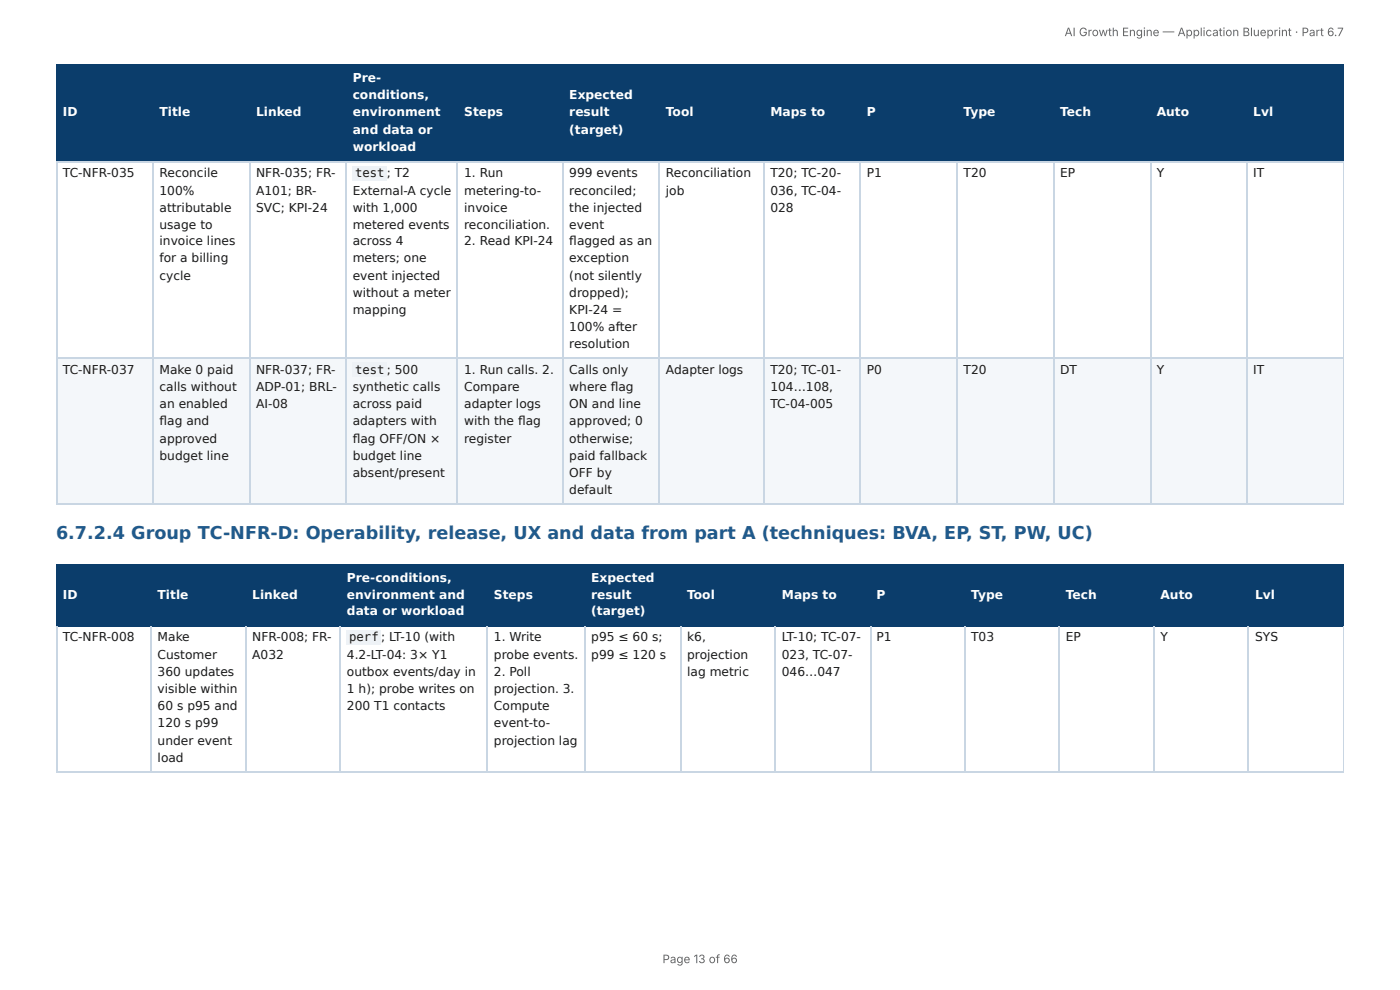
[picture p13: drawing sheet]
<svg xmlns="http://www.w3.org/2000/svg" width="297mm" height="210mm" viewBox="0 0 297 210" stroke-linecap="round" stroke-linejoin="round" font-family="sans-serif">
<defs><g id="words">
<text font-size="3.7" fill="#1f5a8c" x="11.9" y="114.5">6.7.2.4 Group TC-NFR-D: Operability, release, UX and data from part A (techniques: BVA, EP, ST, PW, UC)</text>
<g font-size="2.6" fill="#fff">
<text x="74.9" y="17.4">Pre-</text>
<text x="74.9" y="21.1">conditions,</text>
<text x="120.9" y="21.1">Expected</text>
<text x="13.4" y="24.7">ID</text>
<text x="33.9" y="24.7">Title</text>
<text x="54.4" y="24.7">Linked</text>
<text x="74.9" y="24.7">environment</text>
<text x="74.9" y="28.4">and data or</text>
<text x="98.6" y="24.7">Steps</text>
<text x="120.9" y="24.7">result</text>
<text x="120.9" y="28.4">(target)</text>
<text x="141.4" y="24.7">Tool</text>
<text x="163.6" y="24.7">Maps to</text>
<text x="184.1" y="24.7">P</text>
<text x="204.6" y="24.7">Type</text>
<text x="225.2" y="24.7">Tech</text>
<text x="245.7" y="24.7">Auto</text>
<text x="266.2" y="24.7">Lvl</text>
<text x="74.9" y="32">workload</text>
<text x="73.7" y="123.5">Pre-conditions,</text>
<text x="125.6" y="123.5">Expected</text>
<text x="13.4" y="127.2">ID</text>
<text x="33.5" y="127.2">Title</text>
<text x="53.6" y="127.2">Linked</text>
<text x="73.7" y="127.2">environment and</text>
<text x="73.7" y="130.6">data or workload</text>
<text x="104.9" y="127.2">Steps</text>
<text x="125.6" y="127.2">result</text>
<text x="125.6" y="130.6">(target)</text>
<text x="145.9" y="127.2">Tool</text>
<text x="166.1" y="127.2">Maps to</text>
<text x="186.2" y="127.2">P</text>
<text x="206.3" y="127.2">Type</text>
<text x="226.4" y="127.2">Tech</text>
<text x="246.5" y="127.2">Auto</text>
<text x="266.6" y="127.2">Lvl</text>
</g>
<g font-size="2.6" fill="#1a1a1a">
<text x="13.4" y="37.7">TC-NFR-035</text>
<text x="33.9" y="37.7">Reconcile</text>
<text x="33.9" y="41.3">100%</text>
<text x="54.4" y="37.7">NFR-035; FR-</text>
<text x="54.4" y="41.3">A101; BR-</text>
<text x="74.9" y="41.3">External-A cycle</text>
<text x="75.4" y="37.7">test</text>
<text x="82.2" y="37.7">; T2</text>
<text x="98.6" y="37.7">1. Run</text>
<text x="98.6" y="41.3">metering-to-</text>
<text x="120.9" y="37.7">999 events</text>
<text x="120.9" y="41.3">reconciled;</text>
<text x="141.4" y="37.7">Reconciliation</text>
<text x="141.4" y="41.3">job</text>
<text x="163.6" y="37.7">T20; TC-20-</text>
<text x="163.6" y="41.3">036, TC-04-</text>
<text x="184.1" y="37.7">P1</text>
<text x="204.6" y="37.7">T20</text>
<text x="225.2" y="37.7">EP</text>
<text x="245.7" y="37.7">Y</text>
<text x="266.2" y="37.7">IT</text>
<text x="33.9" y="45">attributable</text>
<text x="54.4" y="45">SVC; KPI-24</text>
<text x="74.9" y="45">with 1,000</text>
<text x="98.6" y="45">invoice</text>
<text x="120.9" y="45">the injected</text>
<text x="163.6" y="45">028</text>
<text x="33.9" y="48.6">usage to</text>
<text x="33.9" y="52">invoice lines</text>
<text x="74.9" y="48.6">metered events</text>
<text x="74.9" y="52">across 4</text>
<text x="98.6" y="48.6">reconciliation.</text>
<text x="98.6" y="52">2. Read KPI-24</text>
<text x="120.9" y="48.6">event</text>
<text x="120.9" y="52">fl agged as an</text>
<text x="33.9" y="55.7">for a billing</text>
<text x="33.9" y="59.4">cycle</text>
<text x="74.9" y="55.7">meters; one</text>
<text x="74.9" y="59.4">event injected</text>
<text x="120.9" y="55.7">exception</text>
<text x="120.9" y="59.4">(not silently</text>
<text x="74.9" y="63">without a meter</text>
<text x="120.9" y="63">dropped);</text>
<text x="74.9" y="66.7">mapping</text>
<text x="120.9" y="66.7">KPI-24 =</text>
<text x="120.9" y="70.3">100% after</text>
<text x="120.9" y="74">resolution</text>
<text x="13.4" y="79.4">TC-NFR-037</text>
<text x="33.9" y="79.4">Make 0 paid</text>
<text x="33.9" y="83">calls without</text>
<text x="54.4" y="79.4">NFR-037; FR-</text>
<text x="54.4" y="83">ADP-01; BRL-</text>
<text x="74.9" y="83">synthetic calls</text>
<text x="75.4" y="79.4">test</text>
<text x="82.2" y="79.4">; 500</text>
<text x="98.6" y="79.4">1. Run calls. 2.</text>
<text x="98.6" y="83">Compare</text>
<text x="120.9" y="79.4">Calls only</text>
<text x="120.9" y="83">where fl ag</text>
<text x="141.4" y="79.4">Adapter logs</text>
<text x="163.6" y="79.4">T20; TC-01-</text>
<text x="163.6" y="83">104…108,</text>
<text x="184.1" y="79.4">P0</text>
<text x="204.6" y="79.4">T20</text>
<text x="225.2" y="79.4">DT</text>
<text x="245.7" y="79.4">Y</text>
<text x="266.2" y="79.4">IT</text>
<text x="33.9" y="86.7">an enabled</text>
<text x="54.4" y="86.7">AI-08</text>
<text x="74.9" y="86.7">across paid</text>
<text x="98.6" y="86.7">adapter logs</text>
<text x="120.9" y="86.7">ON and line</text>
<text x="163.6" y="86.7">TC-04-005</text>
<text x="33.9" y="90.3">fl ag and</text>
<text x="33.9" y="94">approved</text>
<text x="74.9" y="90.3">adapters with</text>
<text x="74.9" y="94">fl ag OFF/ON ×</text>
<text x="98.6" y="90.3">with the fl ag</text>
<text x="98.6" y="94">register</text>
<text x="120.9" y="90.3">approved; 0</text>
<text x="120.9" y="94">otherwise;</text>
<text x="33.9" y="97.6">budget line</text>
<text x="74.9" y="97.6">budget line</text>
<text x="74.9" y="101.3">absent/present</text>
<text x="120.9" y="97.6">paid fallback</text>
<text x="120.9" y="101.3">OFF by</text>
<text x="120.9" y="105">default</text>
<text x="13.4" y="136.2">TC-NFR-008</text>
<text x="33.5" y="136.2">Make</text>
<text x="53.6" y="136.2">NFR-008; FR-</text>
<text x="74.2" y="136.2">perf</text>
<text x="80.9" y="136.2">; LT-10 (with</text>
<text x="104.9" y="136.2">1. Write</text>
<text x="125.6" y="136.2">p95 ≤ 60 s;</text>
<text x="145.9" y="136.2">k6,</text>
<text x="166.1" y="136.2">LT-10; TC-07-</text>
<text x="186.2" y="136.2">P1</text>
<text x="206.3" y="136.2">T03</text>
<text x="226.4" y="136.2">EP</text>
<text x="246.5" y="136.2">Y</text>
<text x="266.6" y="136.2">SYS</text>
<text x="33.5" y="139.8">Customer</text>
<text x="33.5" y="143.5">360 updates</text>
<text x="53.6" y="139.8">A032</text>
<text x="73.7" y="139.8">4.2-LT-04: 3× Y1</text>
<text x="73.7" y="143.5">outbox events/day in</text>
<text x="104.9" y="139.8">probe events.</text>
<text x="104.9" y="143.5">2. Poll</text>
<text x="125.6" y="139.8">p99 ≤ 120 s</text>
<text x="145.9" y="139.8">projection</text>
<text x="145.9" y="143.5">lag metric</text>
<text x="166.1" y="139.8">023, TC-07-</text>
<text x="166.1" y="143.5">046…047</text>
<text x="33.5" y="147.2">visible within</text>
<text x="73.7" y="147.2">1 h); probe writes on</text>
<text x="104.9" y="147.2">projection. 3.</text>
<text x="33.5" y="150.8">60 s p95 and</text>
<text x="33.5" y="154.5">120 s p99</text>
<text x="73.7" y="150.8">200 T1 contacts</text>
<text x="104.9" y="150.8">Compute</text>
<text x="104.9" y="154.5">event-to-</text>
<text x="33.5" y="158.1">under event</text>
<text x="33.5" y="161.8">load</text>
<text x="104.9" y="158.1">projection lag</text>
</g>
<g font-size="2.5" fill="#666">
<text x="226.1" y="7.7">AI Growth Engine — Application Blueprint · Part 6.7</text>
<text x="140.7" y="204.5">Page 13 of 66</text>
</g>
</g></defs>
<g fill="#0b3d6b">
<path d="M12.2 14h20.4v20.2h-20.4z"/>
<path d="M32.6 14h20.5v20.2h-20.5z"/>
<path d="M53.1 14h20.5v20.2h-20.5z"/>
<path d="M73.6 14h23.7v20.2h-23.7z"/>
<path d="M97.3 14h22.4v20.2h-22.4z"/>
<path d="M119.7 14h20.5v20.2h-20.5z"/>
<path d="M140.2 14h22.2v20.2h-22.2z"/>
<path d="M162.4 14h20.5v20.2h-20.5z"/>
<path d="M182.9 14h20.4v20.2h-20.4z"/>
<path d="M203.3 14h20.5v20.2h-20.5z"/>
<path d="M223.8 14h20.5v20.2h-20.5z"/>
<path d="M244.3 14h20.5v20.2h-20.5z"/>
<path d="M264.8 14h20.6v20.2h-20.6z"/>
</g>
<g fill="#f4f7fa">
<path d="M12.2 76.2h20.4v30.7h-20.4z"/>
<path d="M32.6 76.2h20.5v30.7h-20.5z"/>
<path d="M53.1 76.2h20.5v30.7h-20.5z"/>
<path d="M73.6 76.2h23.7v30.7h-23.7z"/>
<path d="M97.3 76.2h22.4v30.7h-22.4z"/>
<path d="M119.7 76.2h20.5v30.7h-20.5z"/>
<path d="M140.2 76.2h22.2v30.7h-22.2z"/>
<path d="M162.4 76.2h20.5v30.7h-20.5z"/>
<path d="M182.9 76.2h20.4v30.7h-20.4z"/>
<path d="M203.3 76.2h20.5v30.7h-20.5z"/>
<path d="M223.8 76.2h20.5v30.7h-20.5z"/>
<path d="M244.3 76.2h20.5v30.7h-20.5z"/>
<path d="M264.8 76.2h20.6v30.7h-20.6z"/>
</g>
<g fill="none" stroke="#0b3d6b" stroke-width=".24">
<path d="M11.9 13.9h273.5M12 13.8v20.7M32.5 13.8v20.7M53 13.8v20.7M73.5 13.8v20.7M97.1 13.8v20.7M119.6 13.8v20.7M140.1 13.8v20.7M162.2 13.8v20.7M182.7 13.8v20.7M203.2 13.8v20.7M223.9 13.8v20.7"/>
<path d="M244.4 13.8v20.7M264.9 13.8v20.7M11.9 34.4h273.5"/>
</g>
<path d="M285.3 13.8v20.7" fill="none" stroke="#0b3d6b" stroke-width=".21"/>
<g fill="none" stroke="#c9d6e3" stroke-width=".24">
<path d="M11.9 34.4h273.5M12 34.5v72.7M32.5 34.5v72.7M53 34.5v72.7M73.5 34.5v72.7M97.1 34.5v72.7M119.6 34.5v72.7M140.1 34.5v72.7M162.2 34.5v72.7M182.7 34.5v72.7M203.2 34.5v72.7M223.9 34.5v72.7"/>
<path d="M244.4 34.5v72.7M264.9 34.5v72.7M11.9 76.1h273.5M11.9 107h273.5"/>
</g>
<path d="M285.3 34.5v72.7" fill="none" stroke="#c9d6e3" stroke-width=".21"/>
<g fill="#0b3d6b">
<path d="M12.2 119.8h19.9v13.2h-19.9z"/>
<path d="M32.1 119.8h20v13.2h-20z"/>
<path d="M52.1 119.8h20.3v13.2h-20.3z"/>
<path d="M72.4 119.8h31.2v13.2h-31.2z"/>
<path d="M103.6 119.8h20.7v13.2h-20.7z"/>
<path d="M124.3 119.8h20.3v13.2h-20.3z"/>
<path d="M144.6 119.8h20.2v13.2h-20.2z"/>
<path d="M164.8 119.8h20v13.2h-20z"/>
<path d="M184.8 119.8h20.2v13.2h-20.2z"/>
<path d="M205 119.8h20v13.2h-20z"/>
<path d="M225 119.8h20v13.2h-20z"/>
<path d="M245 119.8h20.3v13.2h-20.3z"/>
<path d="M265.3 119.8h20.1v13.2h-20.1z"/>
</g>
<g fill="none" stroke="#0b3d6b" stroke-width=".24">
<path d="M11.9 120h273.5M12 119.8v13.2M32 119.8v13.2M52.3 119.8v13.2M72.3 119.8v13.2M103.5 119.8v13.2M124.2 119.8v13.2M144.7 119.8v13.2M164.7 119.8v13.2M184.9 119.8v13.2M204.9 119.8v13.2M224.9 119.8v13.2"/>
<path d="M245.2 119.8v13.2M265.2 119.8v13.2M11.9 132.9h273.5"/>
</g>
<path d="M285.3 119.8v13.2" fill="none" stroke="#0b3d6b" stroke-width=".21"/>
<g fill="none" stroke="#c9d6e3" stroke-width=".24">
<path d="M12 133v30.7M32 133v30.7M52.3 133v30.7M72.3 133v30.7M103.5 133v30.7M124.2 133v30.7M144.7 133v30.7M164.7 133v30.7M184.9 133v30.7M204.9 133v30.7M224.9 133v30.7M245.2 133v30.7"/>
<path d="M265.2 133v30.7M11.9 163.9h273.5"/>
</g>
<path d="M285.3 133v30.7" fill="none" stroke="#c9d6e3" stroke-width=".21"/>
<g fill="#eef2f6">
<path d="M74.8 35.2h7.3v3.2h-7.3z"/>
<path d="M74.8 76.9h7.3v3.2h-7.3z"/>
<path d="M73.6 133.7h7.3v3.2h-7.3z"/>
</g>
<use href="#words"/>
</svg>
